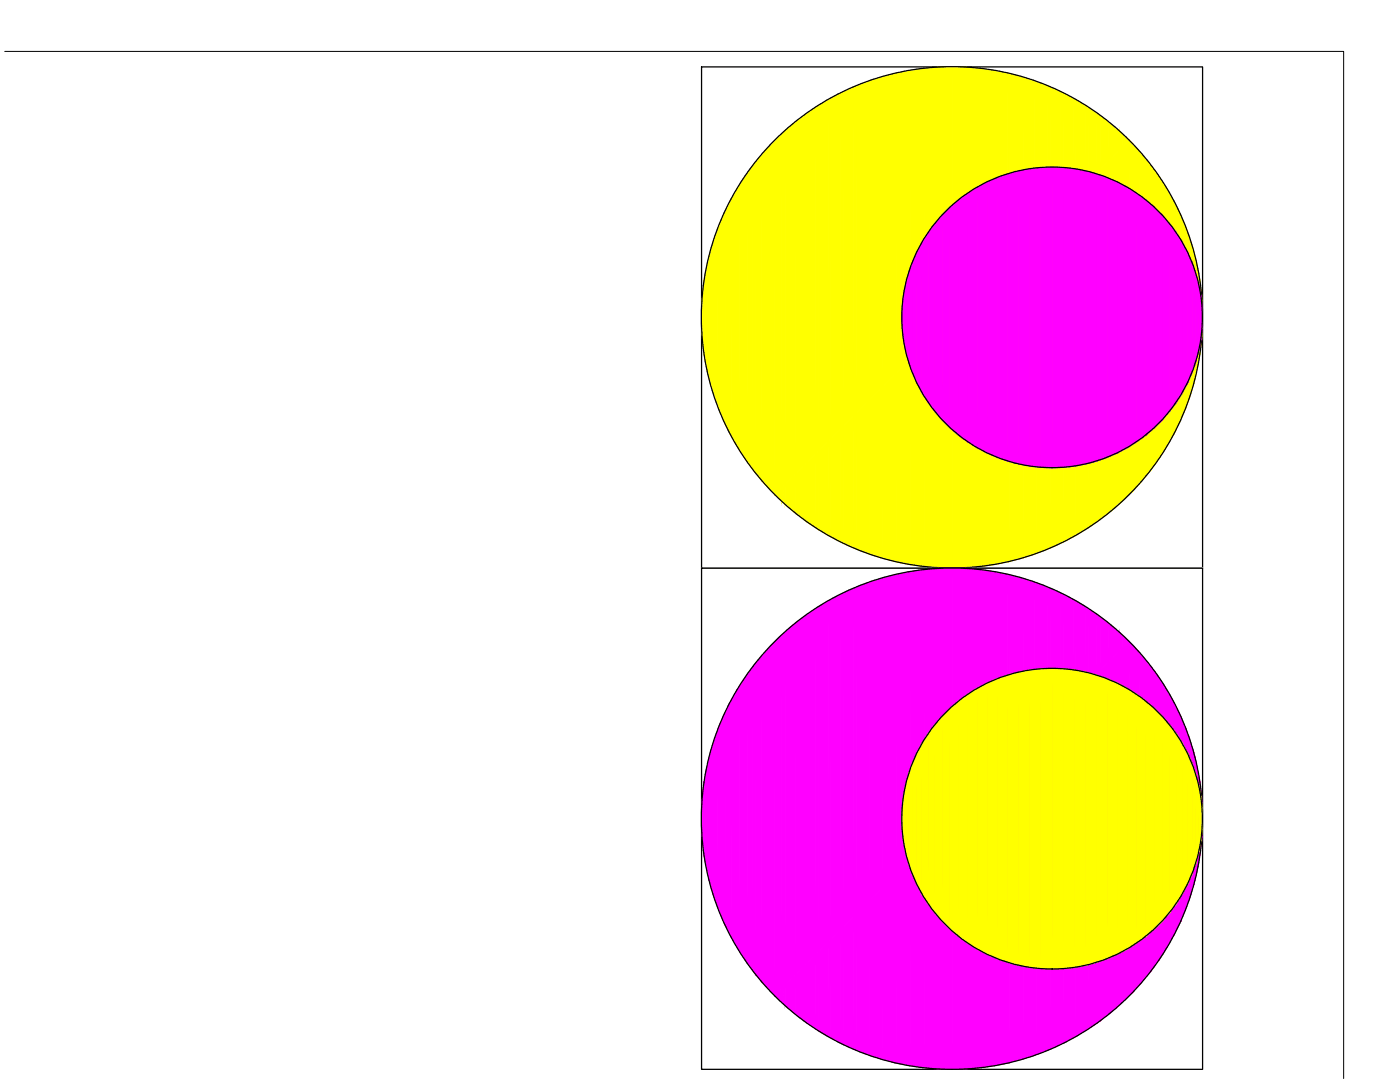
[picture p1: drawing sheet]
<svg xmlns="http://www.w3.org/2000/svg" width="279mm" height="216mm" viewBox="0 0 279 216" stroke-linecap="round" stroke-linejoin="round" font-family="sans-serif">
<!-- layer: 0 -->
<g fill="#fff" stroke="#fff" stroke-width=".2">
<path d="M240 13.3l-100 100.1h100zM140 13.3h100l-100 100.1z"/>
<path d="M240 113.4l-100 100h100zM140 113.4h100l-100 100z"/>
</g>
<g fill="none" stroke="#000" stroke-width=".25">
<path d="M140 13.3h100v100.1h-100zM140 113.4h100v100h-100z"/>
<circle cx="190" cy="63.3" r="50"/>
<circle cx="210" cy="63.3" r="30"/>
<circle cx="190" cy="163.4" r="50"/>
<circle cx="210" cy="163.4" r="30"/>
</g>
<g fill="#ff0" stroke="#ff0" stroke-width=".2">
<path d="M240 61.4v3.5z"/>
<path d="M224 26.7l1.4 1.3-1.4 1.4z"/>
<path d="M156.7 96.7v3.9l-.7-.6z"/>
<path d="M140.1 59.5v7.4l-.1-1.6z"/>
<path d="M239.9 161.1v4.5z"/>
<path d="M180.3 158.9v8.9l-.2-2.2z"/>
<path d="M240 61.4l-.1 5.8zM239.9 59.8v7.4z"/>
<path d="M239.9 59.8l-.1 8.2zM239.8 58.6v9.4z"/>
<path d="M239.8 58.6l-.3 11.4 .3-2zM239.5 56.8l.3 1.8-.3 11.4z"/>
<path d="M239.5 56.8l-.1 14.1 .1-.9zM239.4 55.7l.1 1.1-.1 14.1z"/>
<path d="M239.4 55.7l-.3 17.2 .3-2zM239.1 53.9l.3 1.8-.3 17.2z"/>
<path d="M239.1 53.9l-.2 19.9 .2-.9zM238.9 52.9l.2 1-.2 19.9z"/>
<path d="M238.9 52.9l-.4 22.8 .4-1.9zM238.5 51.1l.4 1.8-.4 22.8z"/>
<path d="M238.5 51.1l-.3 25.5 .3-.9zM238.2 50.1l.3 1-.3 25.5z"/>
<path d="M238.2 50.1l-.5 28.4 .5-1.9zM237.7 48.4l.5 1.7-.5 28.4z"/>
<path d="M237.7 48.4l-.3 30.9 .3-.8zM237.4 47.4l.3 1-.3 30.9z"/>
<path d="M237.4 47.4l-.7 33.8 .7-1.9zM236.7 45.6l.7 1.8-.7 33.8z"/>
<path d="M236.7 45.6l-.3 36.4 .3-.8zM236.4 44.7l.3 .9-.3 36.4z"/>
<path d="M236.4 44.7l-.8 39.1 .8-1.8zM235.6 42.9l.8 1.8-.8 39.1z"/>
<path d="M235.6 42.9l-.4 41.7 .4-.8zM235.2 42.1l.4 .8-.4 41.7z"/>
<path d="M235.2 42.1l-.8 44.3 .8-1.8zM234.4 40.4l.8 1.7-.8 44.3z"/>
<path d="M234.4 40.4l-.5 46.8 .5-.8zM233.9 39.5l.5 .9-.5 46.8z"/>
<path d="M233.9 39.5l-.9 49.4 .9-1.7zM233 37.9l.9 1.6-.9 49.4z"/>
<path d="M233 37.9l-.5 51.8 .5-.8zM232.5 37l.5 .9-.5 51.8z"/>
<path d="M232.5 37l-1 54.3 1-1.6zM231.5 35.4l1 1.6-1 54.3z"/>
<path d="M231.5 35.4l-.6 56.7 .6-.8zM230.9 34.6l.6 .8-.6 56.7z"/>
<path d="M230.9 34.6l-1.1 59.1 1.1-1.6zM229.8 33.1l1.1 1.5-1.1 59.1z"/>
<path d="M229.8 33.1l-.6 61.3 .6-.7zM229.2 32.3l.6 .8-.6 61.3z"/>
<path d="M229.2 32.3l-1.3 63.6 1.3-1.5zM227.9 30.8l1.3 1.5-1.3 63.6z"/>
<path d="M227.9 30.8l-.6 65.8 .6-.7zM227.3 30.1l.6 .7-.6 65.8z"/>
<path d="M227.3 30.1l-1.3 68 1.3-1.5zM226 28.7l1.3 1.4-1.3 68z"/>
<path d="M226 28.7l-.6 70 .6-.6zM225.4 28l.6 .7-.6 70z"/>
<path d="M225.4 28l-1.4 72 1.4-1.3zM225.4 28l-1.4 72v-70.6z"/>
<path d="M224 29.4l-.7 71.2 .7-.6zM224 29.4l-.7 71.2v-70.6z"/>
<path d="M224 26.7l-.7 3.3 .7-.6zM223.3 26.1l.7 .6-.7 3.3z"/>
<path d="M223.3 30l-1.5 72 1.5-1.4zM223.3 30l-1.5 72v-70.4z"/>
<path d="M223.3 26.1l-1.5 5.5 1.5-1.6zM221.8 24.8l1.5 1.3-1.5 5.5z"/>
<path d="M221.8 31.6l-.6 70.8 .6-.4zM221.8 31.6l-.6 70.8v-70.2z"/>
<path d="M221.8 24.8l-.6 7.4 .6-.6zM221.2 24.3l.6 .5-.6 7.4z"/>
<path d="M221.2 32.2l-1.6 71.5 1.6-1.3zM221.2 32.2l-1.6 71.5v-69.9z"/>
<path d="M221.2 24.3l-1.6 9.5 1.6-1.6zM219.6 23l1.6 1.3-1.6 9.5z"/>
<path d="M219.6 33.8l-.7 70.3 .7-.4zM218.9 34.4l.7-.6-.7 70.3z"/>
<path d="M219.6 23l-.7 11.4 .7-.6zM218.9 22.6l.7 .4-.7 11.4z"/>
<path d="M218.9 34.4l-1.7 70.9 1.7-1.2zM218.9 34.4l-1.7 70.9v-69.1z"/>
<path d="M218.9 22.6l-1.7 13.6 1.7-1.8zM217.2 21.4l1.7 1.2-1.7 13.6z"/>
<path d="M217.2 36.2l-.6 69.5 .6-.4zM216.6 36.8l.6-.6-.6 69.5z"/>
<path d="M217.2 21.4l-.6 15.4 .6-.6zM216.6 21l.6 .4-.6 15.4z"/>
<path d="M216.6 36.8l-1.9 70 1.9-1.1zM216.6 36.8l-1.9 70v-68.2z"/>
<path d="M216.6 21l-1.9 17.6 1.9-1.8zM214.7 19.9l1.9 1.1-1.9 17.6z"/>
<path d="M214.7 38.6l-.5 68.5 .5-.3zM214.7 38.6l-.5 68.5v-67.9z"/>
<path d="M214.7 19.9l-.5 19.3 .5-.6zM214.2 19.6l.5 .3-.5 19.3z"/>
<path d="M214.2 39.2l-2 69 2-1.1zM214.2 39.2l-2 69v-67z"/>
<path d="M214.2 19.6l-2 21.6 2-2zM212.2 18.6l2 1-2 21.6z"/>
<path d="M212.2 41.2l-.5 67.2 .5-.2zM212.2 41.2l-.5 67.2v-66.7z"/>
<path d="M212.2 18.6l-.5 23.1 .5-.5zM211.7 18.3l.5 .3-.5 23.1z"/>
<path d="M211.7 41.7l-2.1 67.7 2.1-1zM211.7 41.7l-2.1 67.7v-65.6z"/>
<path d="M211.7 18.3l-2.1 25.5 2.1-2.1zM209.6 17.4l2.1 .9-2.1 25.5z"/>
<path d="M209.6 43.8l-.5 65.7 .5-.1zM209.6 43.8l-.5 65.7v-65.3z"/>
<path d="M209.6 17.4l-.5 26.8 .5-.4zM209.1 17.2l.5 .2-.5 26.8z"/>
<path d="M209.1 44.2l-2.2 66.2 2.2-.9zM209.1 44.2l-2.2 66.2v-63.9z"/>
<path d="M209.1 17.2l-2.2 29.3 2.2-2.3zM206.9 16.3l2.2 .9-2.2 29.3z"/>
<path d="M206.9 46.5l-.4 64 .4-.1zM206.9 46.5l-.4 64v-63.7z"/>
<path d="M206.9 16.3l-.4 30.5 .4-.3zM206.5 16.2l.4 .1-.4 30.5z"/>
<path d="M206.5 46.8l-2.3 64.5 2.3-.8zM206.5 46.8l-2.3 64.5v-62.1z"/>
<path d="M206.5 16.2l-2.3 33 2.3-2.4zM204.2 15.4l2.3 .8-2.3 33z"/>
<path d="M204.2 49.2l-.4 62.2 .4-.1zM203.8 49.5l.4-.3-.4 62.2z"/>
<path d="M204.2 15.4l-.4 34.1 .4-.3zM203.8 15.3l.4 .1-.4 34.1z"/>
<path d="M203.8 49.5l-2.4 62.6 2.4-.7zM201.4 52l2.4-2.5-2.4 62.6z"/>
<path d="M203.8 15.3l-2.4 36.7 2.4-2.5zM201.4 14.7l2.4 .6-2.4 36.7z"/>
<path d="M201.4 52l-.3 60.1h.3zM201.4 52l-.3 60.1v-59.8z"/>
<path d="M201.4 14.7l-.3 37.6 .3-.3zM201.1 14.6l.3 .1-.3 37.6z"/>
<path d="M201.1 52.3l-2.5 60.3 2.5-.5zM198.6 54.8l2.5-2.5-2.5 60.3z"/>
<path d="M201.1 14.6l-2.5 40.2 2.5-2.5zM198.6 14.1l2.5 .5-2.5 40.2z"/>
<path d="M198.6 54.8l-.2 57.9 .2-.1zM198.6 54.8l-.2 57.9v-57.7z"/>
<path d="M198.6 14.1l-.2 40.9 .2-.2zM198.4 14.1h.2l-.2 40.9z"/>
<path d="M198.4 55l-2.7 58 2.7-.3zM195.7 57.6l2.7-2.6-2.7 58z"/>
<path d="M198.4 14.1l-2.7 43.5 2.7-2.6zM195.7 13.7l2.7 .4-2.7 43.5z"/>
<path d="M195.7 57.6l-.1 55.4h.1zM195.6 57.8l.1-.2-.1 55.4z"/>
<path d="M195.7 13.7l-.1 44.1 .1-.2zM195.6 13.7h.1l-.1 44.1z"/>
<path d="M195.6 57.8l-2.7 55.5 2.7-.3zM195.6 57.8l-2.7 55.5v-52.8z"/>
<path d="M195.6 13.7l-2.7 46.8 2.7-2.7zM192.9 13.4l2.7 .3-2.7 46.8z"/>
<path d="M192.9 60.5l-.1 52.8zM192.8 60.6v52.7z"/>
<path d="M192.9 13.4l-.1 47.2zM192.8 13.4v47.2z"/>
<path d="M192.8 60.6l-2.8 52.8 2.8-.1zM192.8 60.6l-2.8 52.8v-50.1z"/>
<path d="M192.8 13.4l-2.8 49.9 2.8-2.7zM190 13.3l2.8 .1-2.8 49.9z"/>
<path d="M190 63.3l-2.8 50 2.8 .1zM190 63.3l-2.8 50v-47.1z"/>
<path d="M190 13.3l-2.8 52.9 2.8-2.9zM187.2 13.4l2.8-.1-2.8 52.9z"/>
<path d="M187.2 66.2l-.1 47.1zM187.1 66.2v47.1z"/>
<path d="M187.2 13.4l-.1 52.8zM187.1 13.4v52.8z"/>
<path d="M187.1 66.2l-2.7 46.8 2.7 .3zM187.1 66.2l-2.7 46.8v-44z"/>
<path d="M187.1 13.4l-2.7 55.6 2.7-2.8zM184.4 13.7l2.7-.3-2.7 55.6z"/>
<path d="M184.4 69l-.2 44h.2zM184.2 69.1l.2-.1-.2 44z"/>
<path d="M184.4 13.7l-.2 55.4 .2-.1zM184.2 13.7h.2l-.2 55.4z"/>
<path d="M184.2 69.1l-2.6 43.6 2.6 .3zM181.6 71.7l2.6-2.6-2.6 43.6z"/>
<path d="M184.2 13.7l-2.6 58 2.6-2.6zM181.6 14.1l2.6-.4-2.6 58z"/>
<path d="M181.6 71.7l-.2 40.9 .2 .1zM181.6 71.7l-.2 40.9v-40.7z"/>
<path d="M181.6 14.1l-.2 57.8 .2-.2zM181.4 14.1h.2l-.2 57.8z"/>
<path d="M181.4 71.9l-2.5 40.2 2.5 .5zM181.4 71.9l-2.5 40.2v-37.6z"/>
<path d="M181.4 14.1l-2.5 60.4 2.5-2.6zM178.9 14.6l2.5-.5-2.5 60.4z"/>
<path d="M178.9 74.5l-.3 37.5 .3 .1zM178.9 74.5l-.3 37.5v-37.2z"/>
<path d="M178.9 14.6l-.3 60.2 .3-.3zM178.6 14.7l.3-.1-.3 60.2z"/>
<path d="M178.6 74.8l-2.4 36.6 2.4 .6zM176.2 77.2l2.4-2.4-2.4 36.6z"/>
<path d="M178.6 14.7l-2.4 62.5 2.4-2.4zM176.2 15.3l2.4-.6-2.4 62.5z"/>
<path d="M176.2 77.2l-.4 34.1 .4 .1zM176.2 77.2l-.4 34.1v-33.8z"/>
<path d="M176.2 15.3l-.4 62.2 .4-.3zM175.8 15.4l.4-.1-.4 62.2z"/>
<path d="M175.8 77.5l-2.3 33 2.3 .8zM175.8 77.5l-2.3 33v-30.6z"/>
<path d="M175.8 15.4l-2.3 64.5 2.3-2.4zM173.5 16.2l2.3-.8-2.3 64.5z"/>
<path d="M173.5 79.9l-.4 30.5 .4 .1zM173.1 80.3l.4-.4-.4 30.5z"/>
<path d="M173.5 16.2l-.4 64.1 .4-.4zM173.1 16.3l.4-.1-.4 64.1z"/>
<path d="M173.1 80.3l-2.2 29.3 2.2 .8zM170.9 82.5l2.2-2.2-2.2 29.3z"/>
<path d="M173.1 16.3l-2.2 66.2 2.2-2.2zM170.9 17.2l2.2-.9-2.2 66.2z"/>
<path d="M170.9 82.5l-.5 26.9 .5 .2zM170.9 82.5l-.5 26.9v-26.5z"/>
<path d="M170.9 17.2l-.5 65.7 .5-.4zM170.4 17.4l.5-.2-.5 65.7z"/>
<path d="M170.4 82.9l-2.1 25.5 2.1 1zM168.3 85.1l2.1-2.2-2.1 25.5z"/>
<path d="M170.4 17.4l-2.1 67.7 2.1-2.2zM168.3 18.3l2.1-.9-2.1 67.7z"/>
<path d="M168.3 85.1l-.5 23.1 .5 .2zM168.3 85.1l-.5 23.1v-22.6z"/>
<path d="M168.3 18.3l-.5 67.3 .5-.5zM167.8 18.6l.5-.3-.5 67.3z"/>
<path d="M167.8 85.6l-2 21.5 2 1.1zM165.8 87.6l2-2-2 21.5z"/>
<path d="M167.8 18.6l-2 69 2-2zM165.8 19.6l2-1-2 69z"/>
<path d="M165.8 87.6l-.5 19.2 .5 .3zM165.8 87.6l-.5 19.2v-18.7z"/>
<path d="M165.8 19.6l-.5 68.5 .5-.5zM165.3 19.9l.5-.3-.5 68.5z"/>
<path d="M165.3 88.1l-1.9 17.6 1.9 1.1zM165.3 88.1l-1.9 17.6v-15.7z"/>
<path d="M165.3 19.9l-1.9 70.1 1.9-1.9zM163.4 21.1l1.9-1.2-1.9 70.1z"/>
<path d="M163.4 90l-.6 15.3 .6 .4zM163.4 90l-.6 15.3v-14.8z"/>
<path d="M163.4 21.1l-.6 69.4 .6-.5zM162.8 21.4l.6-.3-.6 69.4z"/>
<path d="M162.8 90.5l-1.7 13.7 1.7 1.1zM162.8 90.5l-1.7 13.7v-11.9z"/>
<path d="M162.8 21.4l-1.7 70.9 1.7-1.8zM161.1 22.6l1.7-1.2-1.7 70.9z"/>
<path d="M161.1 92.3l-.6 11.4 .6 .5zM161.1 92.3l-.6 11.4v-10.8z"/>
<path d="M161.1 22.6l-.6 70.3 .6-.6zM160.5 23l.6-.4-.6 70.3z"/>
<path d="M160.5 92.9l-1.7 9.6 1.7 1.2zM158.8 94.5l1.7-1.6-1.7 9.6z"/>
<path d="M160.5 23l-1.7 71.5 1.7-1.6zM158.8 24.3l1.7-1.3-1.7 71.5z"/>
<path d="M158.8 94.5l-.6 7.4 .6 .6zM158.8 94.5l-.6 7.4v-6.7z"/>
<path d="M158.8 24.3l-.6 70.9 .6-.7zM158.2 24.8l.6-.5-.6 70.9z"/>
<path d="M158.2 95.2l-1.5 5.4 1.5 1.3zM158.2 95.2l-1.5 5.4v-3.9z"/>
<path d="M158.2 24.8l-1.5 71.9 1.5-1.5zM156.7 26.1l1.5-1.3-1.5 71.9z"/>
<path d="M156 97.3v2.7l.7-3.3zM156 97.3v2.7l-1.3-1.3z"/>
<path d="M156.7 26.1l-.7 71.2 .7-.6zM156 26.7l.7-.6-.7 71.2z"/>
<path d="M156 26.7l-1.3 72 1.3-1.4zM154.7 28l1.3-1.3-1.3 72z"/>
<path d="M154.7 28l-.7 70 .7 .7zM154 28.7l.7-.7-.7 70z"/>
<path d="M154 28.7l-1.3 67.9 1.3 1.4zM154 28.7l-1.3 67.9v-66.5z"/>
<path d="M152.7 30.1l-.7 65.8 .7 .7zM152.7 30.1l-.7 65.8v-65.1z"/>
<path d="M152 30.8l-1.2 63.6 1.2 1.5zM152 30.8l-1.2 63.6v-62.1z"/>
<path d="M150.8 32.3l-.6 61.4 .6 .7zM150.8 32.3l-.6 61.4v-60.7z"/>
<path d="M150.2 33l-1.1 59.1 1.1 1.6zM150.2 33l-1.1 59.1v-57.5z"/>
<path d="M149.1 34.6l-.5 56.7 .5 .8zM149.1 34.6l-.5 56.7v-55.9z"/>
<path d="M148.6 35.4l-1.1 54.3 1.1 1.6zM148.6 35.4l-1.1 54.3v-52.7z"/>
<path d="M147.5 37l-.5 51.9 .5 .8zM147.5 37l-.5 51.9v-51.1z"/>
<path d="M147 37.8l-.9 49.5 .9 1.6zM147 37.8l-.9 49.5v-47.8z"/>
<path d="M146.1 39.5l-.5 46.9 .5 .9zM146.1 39.5l-.5 46.9v-46.1z"/>
<path d="M145.6 40.3l-.8 44.4 .8 1.7zM145.6 40.3l-.8 44.4v-42.6z"/>
<path d="M144.8 42.1l-.4 41.7 .4 .9zM144.8 42.1l-.4 41.7v-40.9z"/>
<path d="M144.4 42.9l-.8 39.2 .8 1.7zM144.4 42.9l-.8 39.2v-37.4z"/>
<path d="M143.6 44.7l-.3 36.4 .3 1zM143.6 44.7l-.3 36.4v-35.5z"/>
<path d="M143.3 45.6l-.7 33.7 .7 1.8zM143.3 45.6l-.7 33.7v-31.9z"/>
<path d="M142.6 47.4l-.3 31 .3 .9zM142.6 47.4l-.3 31v-30.1z"/>
<path d="M142.3 48.3l-.5 28.3 .5 1.8zM142.3 48.3l-.5 28.3v-26.4z"/>
<path d="M141.8 50.2l-.3 25.4 .3 1zM141.8 50.2l-.3 25.4v-24.6z"/>
<path d="M141.5 51l-.4 22.8 .4 1.8zM141.5 51l-.4 22.8v-20.8z"/>
<path d="M141.1 53l-.2 19.8 .2 1zM141.1 53l-.2 19.8v-18.9z"/>
<path d="M140.9 53.9l-.3 17.1 .3 1.8zM140.9 53.9l-.3 17.1v-15.1z"/>
<path d="M140.6 55.9l-.2 14 .2 1.1zM140.6 55.9l-.2 14v-13.2z"/>
<path d="M140.4 56.7l-.2 11.4 .2 1.8zM140.4 56.7l-.2 11.4v-9.3z"/>
<path d="M140.2 58.8v9.3zM140.2 58.8l-.1 8.1z"/>
<path d="M140.1 59.5l-.1 5.8zM140 61.8v3.5z"/>
<path d="M239.9 161.1l-.2 6.7 .2-2.2zM239.7 158.9l.2 2.2-.2 6.7z"/>
<path d="M239.7 158.9l-.5 11.1 .5-2.2zM239.2 156.7l.5 2.2-.5 11.1z"/>
<path d="M239.2 156.7l-.6 15.5 .6-2.2zM238.6 154.5l.6 2.2-.6 15.5z"/>
<path d="M238.6 154.5l-.7 19.8 .7-2.1zM237.9 152.4l.7 2.1-.7 19.8z"/>
<path d="M237.9 152.4l-.9 24 .9-2.1zM237 150.3l.9 2.1-.9 24z"/>
<path d="M237 150.3l-1 28.1 1-2zM236 148.4l1 1.9-1 28.1z"/>
<path d="M236 148.4l-1.2 31.9 1.2-1.9zM234.8 146.4l1.2 2-1.2 31.9z"/>
<path d="M234.8 146.4l-1.4 35.7 1.4-1.8zM233.4 144.7l1.4 1.7-1.4 35.7z"/>
<path d="M233.4 144.7l-1.4 39.1 1.4-1.7zM232 143l1.4 1.7-1.4 39.1z"/>
<path d="M232 143l-1.6 42.3 1.6-1.5zM230.4 141.4l1.6 1.6-1.6 42.3z"/>
<path d="M230.4 141.4l-1.7 45.4 1.7-1.5zM228.7 139.9l1.7 1.5-1.7 45.4z"/>
<path d="M228.7 139.9l-1.8 48.2 1.8-1.3zM226.9 138.6l1.8 1.3-1.8 48.2z"/>
<path d="M226.9 138.6l-1.9 50.7 1.9-1.2zM225 137.4l1.9 1.2-1.9 50.7z"/>
<path d="M225 137.4l-2 53 2-1.1zM223 136.3l2 1.1-2 53z"/>
<path d="M223 136.3l-2 55 2-.9zM221 135.4l2 .9-2 55z"/>
<path d="M221 135.4l-2.2 56.6 2.2-.7zM218.8 134.7l2.2 .7-2.2 56.6z"/>
<path d="M218.8 134.7l-2.1 57.9 2.1-.6zM216.7 134.1l2.1 .6-2.1 57.9z"/>
<path d="M216.7 134.1l-2.2 58.9 2.2-.4zM214.5 133.7l2.2 .4-2.2 58.9z"/>
<path d="M214.5 133.7l-2.3 59.6 2.3-.3zM212.2 133.4l2.3 .3-2.3 59.6z"/>
<path d="M212.2 133.4l-2.2 60 2.2-.1zM210 133.4h2.2l-2.2 60z"/>
<path d="M210 133.4l-2.3 59.9 2.3 .1zM207.7 133.4h2.3l-2.3 59.9z"/>
<path d="M207.7 133.4l-2.2 59.6 2.2 .3zM205.5 133.7l2.2-.3-2.2 59.6z"/>
<path d="M205.5 133.7l-2.2 58.9 2.2 .4zM203.3 134.1l2.2-.4-2.2 58.9z"/>
<path d="M203.3 134.1l-2.2 57.9 2.2 .6zM201.1 134.7l2.2-.6-2.2 57.9z"/>
<path d="M201.1 134.7l-2.1 56.6 2.1 .7zM199 135.4l2.1-.7-2.1 56.6z"/>
<path d="M199 135.4l-2 55 2 .9zM197 136.3l2-.9-2 55z"/>
<path d="M197 136.3l-2 53 2 1.1zM195 137.4l2-1.1-2 53z"/>
<path d="M195 137.4l-1.9 50.7 1.9 1.2zM193.1 138.6l1.9-1.2-1.9 50.7z"/>
<path d="M193.1 138.6l-1.8 48.2 1.8 1.3zM191.3 139.9l1.8-1.3-1.8 48.2z"/>
<path d="M191.3 139.9l-1.7 45.4 1.7 1.5zM189.6 141.4l1.7-1.5-1.7 45.4z"/>
<path d="M189.6 141.4l-1.6 42.4 1.6 1.5zM189.6 141.4l-1.6 42.4v-40.8z"/>
<path d="M188 143l-1.5 39.1 1.5 1.7zM188 143l-1.5 39.1v-37.4z"/>
<path d="M186.5 144.7l-1.3 35.6 1.3 1.8zM186.5 144.7l-1.3 35.6v-33.9z"/>
<path d="M185.2 146.4l-1.2 32 1.2 1.9zM185.2 146.4l-1.2 32v-30z"/>
<path d="M184 148.4l-1 28 1 2zM184 148.4l-1 28v-26.1z"/>
<path d="M183 150.3l-.9 24 .9 2.1zM183 150.3l-.9 24v-21.9z"/>
<path d="M182.1 152.4l-.8 19.8 .8 2.1zM182.1 152.4l-.8 19.8v-17.7z"/>
<path d="M181.3 154.5l-.6 15.5 .6 2.2zM181.3 154.5l-.6 15.5v-13.3z"/>
<path d="M180.7 156.7l-.4 11.1 .4 2.2zM180.7 156.7l-.4 11.1v-8.9z"/>
<path d="M180.3 158.9l-.2 2.2v4.5zM180.1 161.1v4.5z"/>
</g>
<g fill="#f0f" stroke="#f0f" stroke-width=".2">
<path d="M239.9 61.1v4.5z"/>
<path d="M180.3 58.9v8.9l-.2-2.2z"/>
<path d="M240 161.4v3.5z"/>
<path d="M224 126.7l1.4 1.3-1.4 1.4z"/>
<path d="M156.7 196.7v3.9l-.7-.6z"/>
<path d="M140.1 159.5v7.4l-.1-1.6z"/>
<path d="M239.9 61.1l-.2 6.7 .2-2.2zM239.7 58.9l.2 2.2-.2 6.7z"/>
<path d="M239.7 58.9l-.5 11.1 .5-2.2zM239.2 56.7l.5 2.2-.5 11.1z"/>
<path d="M239.2 56.7l-.6 15.5 .6-2.2zM238.6 54.5l.6 2.2-.6 15.5z"/>
<path d="M238.6 54.5l-.7 19.8 .7-2.1zM237.9 52.4l.7 2.1-.7 19.8z"/>
<path d="M237.9 52.4l-.9 24 .9-2.1zM237 50.3l.9 2.1-.9 24z"/>
<path d="M237 50.3l-1 28.1 1-2zM236 48.4l1 1.9-1 28.1z"/>
<path d="M236 48.4l-1.2 31.9 1.2-1.9zM234.8 46.5l1.2 1.9-1.2 31.9z"/>
<path d="M234.8 46.5l-1.4 35.6 1.4-1.8zM233.4 44.7l1.4 1.8-1.4 35.6z"/>
<path d="M233.4 44.7l-1.4 39.1 1.4-1.7zM232 42.9l1.4 1.8-1.4 39.1z"/>
<path d="M232 42.9l-1.6 42.5 1.6-1.6zM230.4 41.4l1.6 1.5-1.6 42.5z"/>
<path d="M230.4 41.4l-1.7 45.4 1.7-1.4zM228.7 39.9l1.7 1.5-1.7 45.4z"/>
<path d="M228.7 39.9l-1.8 48.3 1.8-1.4zM226.9 38.6l1.8 1.3-1.8 48.3z"/>
<path d="M226.9 38.6l-1.9 50.7 1.9-1.1zM225 37.4l1.9 1.2-1.9 50.7z"/>
<path d="M225 37.4l-2 53 2-1.1zM223 36.3l2 1.1-2 53z"/>
<path d="M223 36.3l-2 55 2-.9zM221 35.4l2 .9-2 55z"/>
<path d="M221 35.4l-2.2 56.6 2.2-.7zM218.8 34.7l2.2 .7-2.2 56.6z"/>
<path d="M218.8 34.7l-2.1 57.9 2.1-.6zM216.7 34.1l2.1 .6-2.1 57.9z"/>
<path d="M216.7 34.1l-2.2 58.9 2.2-.4zM214.5 33.7l2.2 .4-2.2 58.9z"/>
<path d="M214.5 33.7l-2.3 59.6 2.3-.3zM212.2 33.5l2.3 .2-2.3 59.6z"/>
<path d="M212.2 33.5l-2.2 59.9 2.2-.1zM210 33.4l2.2 .1-2.2 59.9z"/>
<path d="M210 33.4l-2.3 59.9 2.3 .1zM207.7 33.5l2.3-.1-2.3 59.9z"/>
<path d="M207.7 33.5l-2.2 59.5 2.2 .3zM205.5 33.7l2.2-.2-2.2 59.5z"/>
<path d="M205.5 33.7l-2.2 58.9 2.2 .4zM203.3 34.1l2.2-.4-2.2 58.9z"/>
<path d="M203.3 34.1l-2.2 57.9 2.2 .6zM201.1 34.7l2.2-.6-2.2 57.9z"/>
<path d="M201.1 34.7l-2.1 56.6 2.1 .7zM199 35.4l2.1-.7-2.1 56.6z"/>
<path d="M199 35.4l-2 55 2 .9zM197 36.3l2-.9-2 55z"/>
<path d="M197 36.3l-2 53 2 1.1zM195 37.4l2-1.1-2 53z"/>
<path d="M195 37.4l-1.9 50.8 1.9 1.1zM193.1 38.6l1.9-1.2-1.9 50.8z"/>
<path d="M193.1 38.6l-1.8 48.2 1.8 1.4zM191.3 39.9l1.8-1.3-1.8 48.2z"/>
<path d="M191.3 39.9l-1.7 45.5 1.7 1.4zM189.6 41.4l1.7-1.5-1.7 45.5z"/>
<path d="M189.6 41.4l-1.6 42.4 1.6 1.6zM189.6 41.4l-1.6 42.4v-40.9z"/>
<path d="M188 42.9l-1.5 39.2 1.5 1.7zM188 42.9l-1.5 39.2v-37.4z"/>
<path d="M186.5 44.7l-1.3 35.6 1.3 1.8zM186.5 44.7l-1.3 35.6v-33.8z"/>
<path d="M185.2 46.5l-1.2 31.9 1.2 1.9zM185.2 46.5l-1.2 31.9v-30z"/>
<path d="M184 48.4l-1 28 1 2zM184 48.4l-1 28v-26.1z"/>
<path d="M183 50.3l-.9 24 .9 2.1zM183 50.3l-.9 24v-21.9z"/>
<path d="M182.1 52.4l-.8 19.8 .8 2.1zM182.1 52.4l-.8 19.8v-17.7z"/>
<path d="M181.3 54.5l-.6 15.5 .6 2.2zM181.3 54.5l-.6 15.5v-13.3z"/>
<path d="M180.7 56.7l-.4 11.1 .4 2.2zM180.7 56.7l-.4 11.1v-8.9z"/>
<path d="M180.3 58.9l-.2 2.2v4.5zM180.1 61.1v4.5z"/>
<path d="M240 161.4l-.1 5.8zM239.9 159.8v7.4z"/>
<path d="M239.9 159.8l-.1 8.2zM239.8 158.6v9.4z"/>
<path d="M239.8 158.6l-.3 11.5 .3-2.1zM239.5 156.8l.3 1.8-.3 11.5z"/>
<path d="M239.5 156.8l-.1 14.1 .1-.8zM239.4 155.7l.1 1.1-.1 14.1z"/>
<path d="M239.4 155.7l-.3 17.2 .3-2zM239.1 153.9l.3 1.8-.3 17.2z"/>
<path d="M239.1 153.9l-.2 19.9 .2-.9zM238.9 152.9l.2 1-.2 19.9z"/>
<path d="M238.9 152.9l-.4 22.8 .4-1.9zM238.5 151.1l.4 1.8-.4 22.8z"/>
<path d="M238.5 151.1l-.3 25.4 .3-.8zM238.2 150.1l.3 1-.3 25.4z"/>
<path d="M238.2 150.1l-.5 28.3 .5-1.9zM237.7 148.4l.5 1.7-.5 28.3z"/>
<path d="M237.7 148.4l-.3 30.9 .3-.9zM237.4 147.4l.3 1-.3 30.9z"/>
<path d="M237.4 147.4l-.7 33.8 .7-1.9zM236.7 145.6l.7 1.8-.7 33.8z"/>
<path d="M236.7 145.6l-.3 36.4 .3-.8zM236.4 144.7l.3 .9-.3 36.4z"/>
<path d="M236.4 144.7l-.8 39.1 .8-1.8zM235.6 143l.8 1.7-.8 39.1z"/>
<path d="M235.6 143l-.4 41.6 .4-.8zM235.2 142l.4 1-.4 41.6z"/>
<path d="M235.2 142l-.8 44.4 .8-1.8zM234.4 140.3l.8 1.7-.8 44.4z"/>
<path d="M234.4 140.3l-.5 46.9 .5-.8zM233.9 139.5l.5 .8-.5 46.9z"/>
<path d="M233.9 139.5l-.9 49.4 .9-1.7zM233 137.9l.9 1.6-.9 49.4z"/>
<path d="M233 137.9l-.5 51.8 .5-.8zM232.5 137l.5 .9-.5 51.8z"/>
<path d="M232.5 137l-1 54.4 1-1.7zM231.5 135.4l1 1.6-1 54.4z"/>
<path d="M231.5 135.4l-.6 56.7 .6-.7zM230.9 134.6l.6 .8-.6 56.7z"/>
<path d="M230.9 134.6l-1.1 59.1 1.1-1.6zM229.8 133.1l1.1 1.5-1.1 59.1z"/>
<path d="M229.8 133.1l-.6 61.3 .6-.7zM229.2 132.3l.6 .8-.6 61.3z"/>
<path d="M229.2 132.3l-1.3 63.6 1.3-1.5zM227.9 130.9l1.3 1.4-1.3 63.6z"/>
<path d="M227.9 130.9l-.6 65.7 .6-.7zM227.3 130.1l.6 .8-.6 65.7z"/>
<path d="M227.3 130.1l-1.3 67.9 1.3-1.4zM226 128.7l1.3 1.4-1.3 67.9z"/>
<path d="M226 128.7l-.6 70 .6-.7zM225.4 128l.6 .7-.6 70z"/>
<path d="M225.4 128l-1.4 72 1.4-1.3zM224 129.4l1.4-1.4-1.4 72z"/>
<path d="M224 129.4l-.7 71.2 .7-.6zM224 129.4l-.7 71.2v-70.5z"/>
<path d="M224 126.7l-.7 3.4 .7-.7zM223.3 126.1l.7 .6-.7 3.4z"/>
<path d="M223.3 130.1l-1.5 71.8 1.5-1.3zM221.8 131.5l1.5-1.4-1.5 71.8z"/>
<path d="M223.3 126.1l-1.5 5.4 1.5-1.4zM221.8 124.8l1.5 1.3-1.5 5.4z"/>
<path d="M221.8 131.5l-.6 71 .6-.6zM221.8 131.5l-.6 71v-70.3z"/>
<path d="M221.8 124.8l-.6 7.4 .6-.7zM221.2 124.3l.6 .5-.6 7.4z"/>
<path d="M221.2 132.2l-1.6 71.5 1.6-1.2zM221.2 132.2l-1.6 71.5v-69.9z"/>
<path d="M221.2 124.3l-1.6 9.5 1.6-1.6zM219.6 123l1.6 1.3-1.6 9.5z"/>
<path d="M219.6 133.8l-.7 70.3 .7-.4zM218.9 134.4l.7-.6-.7 70.3z"/>
<path d="M219.6 123l-.7 11.4 .7-.6zM218.9 122.6l.7 .4-.7 11.4z"/>
<path d="M218.9 134.4l-1.7 70.9 1.7-1.2zM218.9 134.4l-1.7 70.9v-69.1z"/>
<path d="M218.9 122.6l-1.7 13.6 1.7-1.8zM217.2 121.4l1.7 1.2-1.7 13.6z"/>
<path d="M217.2 136.2l-.6 69.5 .6-.4zM216.6 136.8l.6-.6-.6 69.5z"/>
<path d="M217.2 121.4l-.6 15.4 .6-.6zM216.6 121l.6 .4-.6 15.4z"/>
<path d="M216.6 136.8l-1.9 70 1.9-1.1zM216.6 136.8l-1.9 70v-68.1z"/>
<path d="M216.6 121l-1.9 17.7 1.9-1.9zM214.7 119.9l1.9 1.1-1.9 17.7z"/>
<path d="M214.7 138.7l-.5 68.4 .5-.3zM214.2 139.2l.5-.5-.5 68.4z"/>
<path d="M214.7 119.9l-.5 19.3 .5-.5zM214.2 119.6l.5 .3-.5 19.3z"/>
<path d="M214.2 139.2l-2 69 2-1.1zM214.2 139.2l-2 69v-67z"/>
<path d="M214.2 119.6l-2 21.6 2-2zM212.2 118.6l2 1-2 21.6z"/>
<path d="M212.2 141.2l-.5 67.2 .5-.2zM211.7 141.7l.5-.5-.5 67.2z"/>
<path d="M212.2 118.6l-.5 23.1 .5-.5zM211.7 118.3l.5 .3-.5 23.1z"/>
<path d="M211.7 141.7l-2.1 67.7 2.1-1zM211.7 141.7l-2.1 67.7v-65.6z"/>
<path d="M211.7 118.3l-2.1 25.5 2.1-2.1zM209.6 117.4l2.1 .9-2.1 25.5z"/>
<path d="M209.6 143.8l-.5 65.8 .5-.2zM209.6 143.8l-.5 65.8v-65.4z"/>
<path d="M209.6 117.4l-.5 26.8 .5-.4zM209.1 117.2l.5 .2-.5 26.8z"/>
<path d="M209.1 144.2l-2.2 66.2 2.2-.8zM206.9 146.4l2.2-2.2-2.2 66.2z"/>
<path d="M209.1 117.2l-2.2 29.2 2.2-2.2zM206.9 116.3l2.2 .9-2.2 29.2z"/>
<path d="M206.9 146.4l-.4 64.1 .4-.1zM206.9 146.4l-.4 64.1v-63.6z"/>
<path d="M206.9 116.3l-.4 30.6 .4-.5zM206.5 116.2l.4 .1-.4 30.6z"/>
<path d="M206.5 146.9l-2.3 64.4 2.3-.8zM206.5 146.9l-2.3 64.4v-62.1z"/>
<path d="M206.5 116.2l-2.3 33 2.3-2.3zM204.2 115.4l2.3 .8-2.3 33z"/>
<path d="M204.2 149.2l-.4 62.2 .4-.1zM204.2 149.2l-.4 62.2v-61.9z"/>
<path d="M204.2 115.4l-.4 34.1 .4-.3zM203.8 115.3l.4 .1-.4 34.1z"/>
<path d="M203.8 149.5l-2.4 62.6 2.4-.7zM203.8 149.5l-2.4 62.6v-60.1z"/>
<path d="M203.8 115.3l-2.4 36.7 2.4-2.5zM201.4 114.7l2.4 .6-2.4 36.7z"/>
<path d="M201.4 152l-.3 60.1h.3zM201.4 152l-.3 60.1v-59.9z"/>
<path d="M201.4 114.7l-.3 37.5 .3-.2zM201.1 114.6l.3 .1-.3 37.5z"/>
<path d="M201.1 152.2l-2.5 60.4 2.5-.5zM198.6 154.8l2.5-2.6-2.5 60.4z"/>
<path d="M201.1 114.6l-2.5 40.2 2.5-2.6zM198.6 114.1l2.5 .5-2.5 40.2z"/>
<path d="M198.6 154.8l-.2 57.9 .2-.1zM198.6 154.8l-.2 57.9v-57.7z"/>
<path d="M198.6 114.1l-.2 40.9 .2-.2zM198.4 114.1h.2l-.2 40.9z"/>
<path d="M198.4 155l-2.7 58 2.7-.3zM195.7 157.6l2.7-2.6-2.7 58z"/>
<path d="M198.4 114.1l-2.7 43.5 2.7-2.6zM195.7 113.7l2.7 .4-2.7 43.5z"/>
<path d="M195.7 157.6l-.1 55.4h.1zM195.7 157.6l-.1 55.4v-55.3z"/>
<path d="M195.7 113.7l-.1 44 .1-.1zM195.6 113.7h.1l-.1 44z"/>
<path d="M195.6 157.7l-2.7 55.6 2.7-.3zM195.6 157.7l-2.7 55.6v-52.8z"/>
<path d="M195.6 113.7l-2.7 46.8 2.7-2.8zM192.9 113.5l2.7 .2-2.7 46.8z"/>
<path d="M192.9 160.5l-.1 52.8zM192.8 160.5v52.8z"/>
<path d="M192.9 113.5l-.1 47zM192.8 113.4v47.1z"/>
<path d="M192.8 160.5l-2.8 52.9 2.8-.1zM192.8 160.5l-2.8 52.9v-50z"/>
<path d="M192.8 113.4l-2.8 50 2.8-2.9zM190 113.4h2.8l-2.8 50z"/>
<path d="M190 163.4l-2.8 49.9 2.8 .1zM190 163.4l-2.8 49.9v-47.1z"/>
<path d="M190 113.4l-2.8 52.8 2.8-2.8zM187.2 113.4h2.8l-2.8 52.8z"/>
<path d="M187.2 166.2l-.1 47.1zM187.2 166.2l-.1 47.1z"/>
<path d="M187.2 113.4l-.1 52.9zM187.1 113.5v52.8z"/>
<path d="M187.1 166.3l-2.7 46.7 2.7 .3zM187.1 166.3l-2.7 46.7v-44z"/>
<path d="M187.1 113.5l-2.7 55.5 2.7-2.7zM184.4 113.7l2.7-.2-2.7 55.5z"/>
<path d="M184.4 169l-.2 44h.2zM184.2 169.1l.2-.1-.2 44z"/>
<path d="M184.4 113.7l-.2 55.4 .2-.1zM184.2 113.7h.2l-.2 55.4z"/>
<path d="M184.2 169.1l-2.6 43.6 2.6 .3zM184.2 169.1l-2.6 43.6v-40.9z"/>
<path d="M184.2 113.7l-2.6 58.1 2.6-2.7zM181.6 114.1l2.6-.4-2.6 58.1z"/>
<path d="M181.6 171.8l-.2 40.8 .2 .1zM181.4 171.9l.2-.1-.2 40.8z"/>
<path d="M181.6 114.1l-.2 57.8 .2-.1zM181.4 114.1h.2l-.2 57.8z"/>
<path d="M181.4 171.9l-2.5 40.2 2.5 .5zM181.4 171.9l-2.5 40.2v-37.6z"/>
<path d="M181.4 114.1l-2.5 60.4 2.5-2.6zM178.9 114.6l2.5-.5-2.5 60.4z"/>
<path d="M178.9 174.5l-.3 37.6h.3zM178.9 174.5l-.3 37.6v-37.3z"/>
<path d="M178.9 114.6l-.3 60.2 .3-.3zM178.6 114.7l.3-.1-.3 60.2z"/>
<path d="M178.6 174.8l-2.4 36.6 2.4 .7zM178.6 174.8l-2.4 36.6v-34.2z"/>
<path d="M178.6 114.7l-2.4 62.5 2.4-2.4zM176.2 115.3l2.4-.6-2.4 62.5z"/>
<path d="M176.2 177.2l-.4 34.1 .4 .1zM175.8 177.5l.4-.3-.4 34.1z"/>
<path d="M176.2 115.3l-.4 62.2 .4-.3zM175.8 115.4l.4-.1-.4 62.2z"/>
<path d="M175.8 177.5l-2.3 33.1 2.3 .7zM175.8 177.5l-2.3 33.1v-30.7z"/>
<path d="M175.8 115.4l-2.3 64.5 2.3-2.4zM173.5 116.2l2.3-.8-2.3 64.5z"/>
<path d="M173.5 179.9l-.4 30.5 .4 .2zM173.5 179.9l-.4 30.5v-30.1z"/>
<path d="M173.5 116.2l-.4 64.1 .4-.4zM173.1 116.3l.4-.1-.4 64.1z"/>
<path d="M173.1 180.3l-2.2 29.3 2.2 .8zM173.1 180.3l-2.2 29.3v-27.1z"/>
<path d="M173.1 116.3l-2.2 66.2 2.2-2.2zM170.9 117.2l2.2-.9-2.2 66.2z"/>
<path d="M170.9 182.5l-.5 26.9 .5 .2zM170.4 182.9l.5-.4-.5 26.9z"/>
<path d="M170.9 117.2l-.5 65.7 .5-.4zM170.4 117.4l.5-.2-.5 65.7z"/>
<path d="M170.4 182.9l-2.1 25.5 2.1 1zM170.4 182.9l-2.1 25.5v-23.3z"/>
<path d="M170.4 117.4l-2.1 67.7 2.1-2.2zM168.3 118.3l2.1-.9-2.1 67.7z"/>
<path d="M168.3 185.1l-.5 23.1 .5 .2zM168.3 185.1l-.5 23.1v-22.6z"/>
<path d="M168.3 118.3l-.5 67.3 .5-.5zM167.8 118.5l.5-.2-.5 67.3z"/>
<path d="M167.8 185.6l-2 21.5 2 1.1zM165.8 187.6l2-2-2 21.5z"/>
<path d="M167.8 118.5l-2 69.1 2-2zM165.8 119.6l2-1.1-2 69.1z"/>
<path d="M165.8 187.6l-.5 19.2 .5 .3zM165.8 187.6l-.5 19.2v-18.7z"/>
<path d="M165.8 119.6l-.5 68.5 .5-.5zM165.3 119.9l.5-.3-.5 68.5z"/>
<path d="M165.3 188.1l-1.9 17.6 1.9 1.1zM163.4 190l1.9-1.9-1.9 17.6z"/>
<path d="M165.3 119.9l-1.9 70.1 1.9-1.9zM163.4 121l1.9-1.1-1.9 70.1z"/>
<path d="M163.4 190l-.6 15.3 .6 .4zM163.4 190l-.6 15.3v-14.7z"/>
<path d="M163.4 121l-.6 69.6 .6-.6zM162.8 121.4l.6-.4-.6 69.6z"/>
<path d="M162.8 190.6l-1.7 13.5 1.7 1.2zM161.1 192.3l1.7-1.7-1.7 13.5z"/>
<path d="M162.8 121.4l-1.7 70.9 1.7-1.7zM161.1 122.6l1.7-1.2-1.7 70.9z"/>
<path d="M161.1 192.3l-.6 11.4 .6 .4zM161.1 192.3l-.6 11.4v-10.8z"/>
<path d="M161.1 122.6l-.6 70.3 .6-.6zM160.5 123l.6-.4-.6 70.3z"/>
<path d="M160.5 192.9l-1.7 9.6 1.7 1.2zM158.8 194.5l1.7-1.6-1.7 9.6z"/>
<path d="M160.5 123l-1.7 71.5 1.7-1.6zM158.8 124.3l1.7-1.3-1.7 71.5z"/>
<path d="M158.8 194.5l-.6 7.4 .6 .6zM158.8 194.5l-.6 7.4v-6.7z"/>
<path d="M158.8 124.3l-.6 70.9 .6-.7zM158.2 124.8l.6-.5-.6 70.9z"/>
<path d="M158.2 195.2l-1.5 5.4 1.5 1.3zM158.2 195.2l-1.5 5.4v-3.9z"/>
<path d="M158.2 124.8l-1.5 71.9 1.5-1.5zM156.7 126.1l1.5-1.3-1.5 71.9z"/>
<path d="M156 197.3v2.7l.7-3.3zM156 197.3v2.7l-1.3-1.3z"/>
<path d="M156.7 126.1l-.7 71.2 .7-.6zM156 126.7l.7-.6-.7 71.2z"/>
<path d="M156 126.7l-1.3 72 1.3-1.4zM156 126.7l-1.3 72v-70.7z"/>
<path d="M154.7 128l-.7 70 .7 .7zM154 128.7l.7-.7-.7 70z"/>
<path d="M154 128.7l-1.3 68 1.3 1.3zM154 128.7l-1.3 68v-66.6z"/>
<path d="M152.7 130.1l-.7 65.8 .7 .8zM152.7 130.1l-.7 65.8v-65.1z"/>
<path d="M152 130.8l-1.2 63.7 1.2 1.4zM152 130.8l-1.2 63.7v-62.2z"/>
<path d="M150.8 132.3l-.6 61.3 .6 .9zM150.8 132.3l-.6 61.3v-60.5z"/>
<path d="M150.2 133.1l-1.1 59 1.1 1.5zM150.2 133.1l-1.1 59v-57.5z"/>
<path d="M149.1 134.6l-.5 56.7 .5 .8zM149.1 134.6l-.5 56.7v-55.9z"/>
<path d="M148.6 135.4l-1.1 54.4 1.1 1.5zM148.6 135.4l-1.1 54.4v-52.8z"/>
<path d="M147.5 137l-.5 51.9 .5 .9zM147.5 137l-.5 51.9v-51.1z"/>
<path d="M147 137.8l-.9 49.5 .9 1.6zM147 137.8l-.9 49.5v-47.8z"/>
<path d="M146.1 139.5l-.5 46.9 .5 .9zM146.1 139.5l-.5 46.9v-46.1z"/>
<path d="M145.6 140.3l-.8 44.4 .8 1.7zM145.6 140.3l-.8 44.4v-42.6z"/>
<path d="M144.8 142.1l-.4 41.7 .4 .9zM144.8 142.1l-.4 41.7v-40.9z"/>
<path d="M144.4 142.9l-.8 39.1 .8 1.8zM144.4 142.9l-.8 39.1v-37.3z"/>
<path d="M143.6 144.7l-.3 36.4 .3 .9zM143.6 144.7l-.3 36.4v-35.5z"/>
<path d="M143.3 145.6l-.7 33.8 .7 1.7zM143.3 145.6l-.7 33.8v-32z"/>
<path d="M142.6 147.4l-.3 31 .3 1zM142.6 147.4l-.3 31v-30.1z"/>
<path d="M142.3 148.3l-.5 28.3 .5 1.8zM142.3 148.3l-.5 28.3v-26.4z"/>
<path d="M141.8 150.2l-.3 25.4 .3 1zM141.8 150.2l-.3 25.4v-24.5z"/>
<path d="M141.5 151.1l-.4 22.7 .4 1.8zM141.5 151.1l-.4 22.7v-20.8z"/>
<path d="M141.1 153l-.2 19.8 .2 1zM141.1 153l-.2 19.8v-18.9z"/>
<path d="M140.9 153.9l-.3 17.1 .3 1.8zM140.9 153.9l-.3 17.1v-15.2z"/>
<path d="M140.6 155.8l-.2 14.1 .2 1.1zM140.6 155.8l-.2 14.1v-13.2z"/>
<path d="M140.4 156.7l-.2 11.5 .2 1.7zM140.4 156.7l-.2 11.5v-9.4z"/>
<path d="M140.2 158.8v9.4zM140.2 158.8l-.1 8.1z"/>
<path d="M140.1 159.5l-.1 5.8zM140 161.9v3.4z"/>
</g>
<path d="M.9 10.3h267.3v204.9" fill="none" stroke="#000" stroke-width=".2"/>
</svg>
